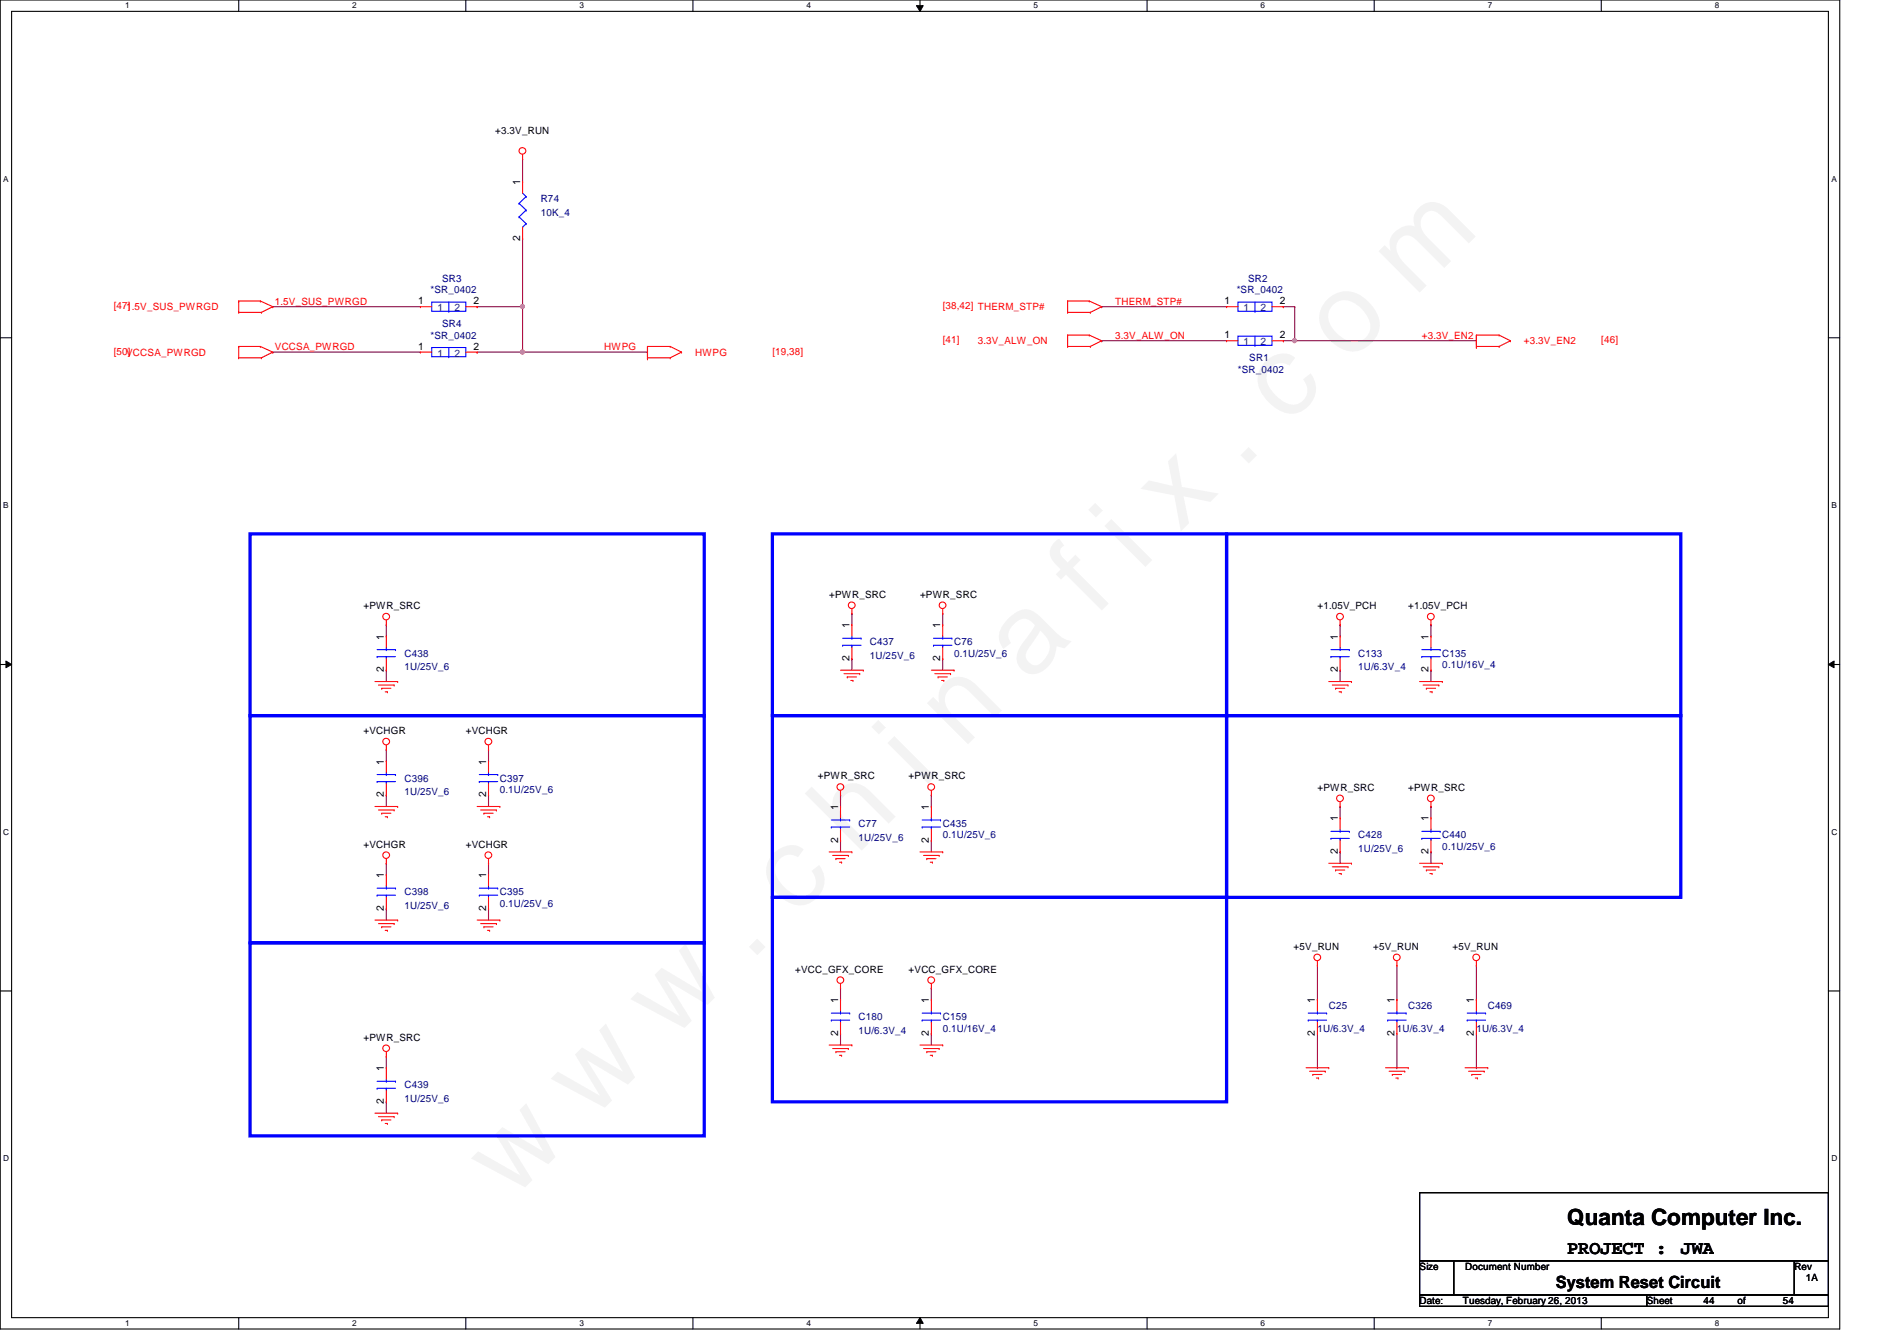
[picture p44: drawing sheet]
<svg xmlns="http://www.w3.org/2000/svg" width="297mm" height="210mm" viewBox="0 0 297 210" stroke-linecap="round" stroke-linejoin="round" font-family="sans-serif">
<defs><g id="words">
<text font-size="17.6" fill="#f0f" x="80.1" y="188" transform="rotate(-45 80.1 188)">w w w . c h i n a f i x . c o m</text>
<text font-size="3.5" x="245.4" y="191.7">Quanta Computer Inc.</text>
<g font-size="3">
<text x="245.4" y="196.3">PROJECT :</text>
<text x="263.2" y="196.3">JWA</text>
</g>
<text font-size="2.6" x="243.6" y="201.5">System Reset Circuit</text>
<g font-size="1.6">
<text x="77.6" y="21">+3.3V_RUN</text>
<text x="81.4" y="29" transform="rotate(-90 81.4 29)">1</text>
<text x="81.4" y="37.7" transform="rotate(-90 81.4 37.7)">2</text>
<text x="65.5" y="47.6">1</text>
<text x="74.2" y="47.6">2</text>
<text x="191.7" y="47.6">1</text>
<text x="200.4" y="47.6">2</text>
<text x="191.7" y="53">1</text>
<text x="200.4" y="53">2</text>
<text x="65.5" y="54.7">1</text>
<text x="74.2" y="54.7">2</text>
<text x="56.9" y="95.3">+PWR_SRC</text>
<text x="129.8" y="93.6">+PWR_SRC</text>
<text x="144.1" y="93.6">+PWR_SRC</text>
<text x="206.3" y="95.3">+1.05V_PCH</text>
<text x="220.5" y="95.3">+1.05V_PCH</text>
<text x="60.1" y="100.1" transform="rotate(-90 60.1 100.1)">1</text>
<text x="133" y="98.3" transform="rotate(-90 133 98.3)">1</text>
<text x="147.2" y="98.3" transform="rotate(-90 147.2 98.3)">1</text>
<text x="209.5" y="100.1" transform="rotate(-90 209.5 100.1)">1</text>
<text x="223.7" y="100.1" transform="rotate(-90 223.7 100.1)">1</text>
<text x="60.1" y="105.2" transform="rotate(-90 60.1 105.2)">2</text>
<text x="133" y="103.5" transform="rotate(-90 133 103.5)">2</text>
<text x="147.2" y="103.5" transform="rotate(-90 147.2 103.5)">2</text>
<text x="209.5" y="105.2" transform="rotate(-90 209.5 105.2)">2</text>
<text x="223.7" y="105.2" transform="rotate(-90 223.7 105.2)">2</text>
<text x="56.9" y="114.9">+VCHGR</text>
<text x="60.1" y="119.7" transform="rotate(-90 60.1 119.7)">1</text>
<text x="72.9" y="114.9">+VCHGR</text>
<text x="76.1" y="119.7" transform="rotate(-90 76.1 119.7)">1</text>
<text x="60.1" y="124.8" transform="rotate(-90 60.1 124.8)">2</text>
<text x="76.1" y="124.8" transform="rotate(-90 76.1 124.8)">2</text>
<text x="128.1" y="122">+PWR_SRC</text>
<text x="142.3" y="122">+PWR_SRC</text>
<text x="206.3" y="123.8">+PWR_SRC</text>
<text x="220.5" y="123.8">+PWR_SRC</text>
<text x="131.2" y="131.9" transform="rotate(-90 131.2 131.9)">2</text>
<text x="131.2" y="126.8" transform="rotate(-90 131.2 126.8)">1</text>
<text x="145.5" y="131.9" transform="rotate(-90 145.5 131.9)">2</text>
<text x="145.5" y="126.8" transform="rotate(-90 145.5 126.8)">1</text>
<text x="209.5" y="128.6" transform="rotate(-90 209.5 128.6)">1</text>
<text x="223.7" y="128.6" transform="rotate(-90 223.7 128.6)">1</text>
<text x="56.9" y="132.7">+VCHGR</text>
<text x="60.1" y="137.5" transform="rotate(-90 60.1 137.5)">1</text>
<text x="72.9" y="132.7">+VCHGR</text>
<text x="76.1" y="137.5" transform="rotate(-90 76.1 137.5)">1</text>
<text x="209.5" y="133.7" transform="rotate(-90 209.5 133.7)">2</text>
<text x="223.7" y="133.7" transform="rotate(-90 223.7 133.7)">2</text>
<text x="60.1" y="142.6" transform="rotate(-90 60.1 142.6)">2</text>
<text x="76.1" y="142.6" transform="rotate(-90 76.1 142.6)">2</text>
<text x="202.6" y="148.7">+5V_RUN</text>
<text x="215" y="148.7">+5V_RUN</text>
<text x="227.5" y="148.7">+5V_RUN</text>
<text x="124.5" y="152.2">+VCC_GFX_CORE</text>
<text x="142.3" y="152.2">+VCC_GFX_CORE</text>
<text x="131.2" y="157" transform="rotate(-90 131.2 157)">1</text>
<text x="145.5" y="157" transform="rotate(-90 145.5 157)">1</text>
<text x="205.9" y="157" transform="rotate(-90 205.9 157)">1</text>
<text x="218.4" y="157" transform="rotate(-90 218.4 157)">1</text>
<text x="230.8" y="157" transform="rotate(-90 230.8 157)">1</text>
<text x="56.9" y="162.9">+PWR_SRC</text>
<text x="60.1" y="167.7" transform="rotate(-90 60.1 167.7)">1</text>
<text x="131.2" y="162.1" transform="rotate(-90 131.2 162.1)">2</text>
<text x="145.5" y="162.1" transform="rotate(-90 145.5 162.1)">2</text>
<text x="205.9" y="162.1" transform="rotate(-90 205.9 162.1)">2</text>
<text x="218.4" y="162.1" transform="rotate(-90 218.4 162.1)">2</text>
<text x="230.8" y="162.1" transform="rotate(-90 230.8 162.1)">2</text>
<text x="60.1" y="172.8" transform="rotate(-90 60.1 172.8)">2</text>
<text x="222.3" y="198.8">Size</text>
<text x="229.4" y="198.8">Document Number</text>
<text x="281" y="198.8">Rev</text>
<text x="282.7" y="200.6">1A</text>
<text x="222.3" y="204.1">Date:</text>
<text x="229.1" y="204.1">Tuesday, February 26, 2013</text>
<text x="257.8" y="204.1">Sheet</text>
<text x="266.7" y="204.1">44</text>
<text x="272.1" y="204.1">of</text>
<text x="279.2" y="204.1">54</text>
</g>
<g font-size="1.6" fill="#000080">
<text x="84.7" y="31.7">R74</text>
<text x="84.7" y="33.8">10K_4</text>
<text x="67.4" y="45.9">*SR_0402</text>
<text x="69.2" y="44.1">SR3</text>
<text x="193.7" y="45.9">*SR_0402</text>
<text x="195.4" y="44.1">SR2</text>
<text x="67.4" y="53">*SR_0402</text>
<text x="69.2" y="51.2">SR4</text>
<text x="193.8" y="58.3">*SR_0402</text>
<text x="195.6" y="56.6">SR1</text>
<text x="136.2" y="101">C437</text>
<text x="149.4" y="101">C76</text>
<text x="63.3" y="102.8">C438</text>
<text x="63.3" y="104.9">1U/25V_6</text>
<text x="136.2" y="103.1">1U/25V_6</text>
<text x="149.4" y="102.8">0.1U/25V_6</text>
<text x="212.7" y="102.8">C133</text>
<text x="212.7" y="104.9">1U/6.3V_4</text>
<text x="225.8" y="102.8">C135</text>
<text x="225.8" y="104.6">0.1U/16V_4</text>
<text x="63.3" y="122.3">C396</text>
<text x="63.3" y="124.5">1U/25V_6</text>
<text x="78.3" y="122.3">C397</text>
<text x="78.3" y="124.1">0.1U/25V_6</text>
<text x="134.4" y="129.5">C77</text>
<text x="134.4" y="131.6">1U/25V_6</text>
<text x="147.6" y="129.5">C435</text>
<text x="147.6" y="131.2">0.1U/25V_6</text>
<text x="212.7" y="131.2">C428</text>
<text x="225.8" y="131.2">C440</text>
<text x="212.7" y="133.3">1U/25V_6</text>
<text x="225.8" y="133">0.1U/25V_6</text>
<text x="63.3" y="140.1">C398</text>
<text x="63.3" y="142.2">1U/25V_6</text>
<text x="78.3" y="140.1">C395</text>
<text x="78.3" y="141.9">0.1U/25V_6</text>
<text x="134.4" y="159.7">C180</text>
<text x="134.4" y="161.8">1U/6.3V_4</text>
<text x="147.6" y="159.7">C159</text>
<text x="147.6" y="161.5">0.1U/16V_4</text>
<text x="206.3" y="161.5">1U/6.3V_4</text>
<text x="208.1" y="157.9">C25</text>
<text x="218.7" y="161.5">1U/6.3V_4</text>
<text x="220.5" y="157.9">C326</text>
<text x="231.2" y="161.5">1U/6.3V_4</text>
<text x="233" y="157.9">C469</text>
<text x="63.3" y="170.3">C439</text>
<text x="63.3" y="172.5">1U/25V_6</text>
</g>
<g font-size="1.6" fill="#f00">
<text x="43" y="47.7">1.5V_SUS_PWRGD</text>
<text x="174.6" y="47.7">THERM_STP#</text>
<text x="17.8" y="48.4">[47]1.5V_SUS_PWRGD</text>
<text x="147.6" y="48.4">[38,42] THERM_STP#</text>
<text x="147.6" y="53.7">[41]</text>
<text x="153.1" y="53.9">3.3V_ALW_ON</text>
<text x="174.6" y="53">3.3V_ALW_ON</text>
<text x="222.6" y="53">+3.3V_EN2</text>
<text x="238.6" y="53.9">+3.3V_EN2</text>
<text x="250.7" y="53.7">[46]</text>
<text x="17.8" y="55.5">[50]VCCSA_PWRGD</text>
<text x="43" y="54.8">VCCSA_PWRGD</text>
<text x="94.6" y="54.8">HWPG</text>
<text x="108.8" y="55.7">HWPG</text>
<text x="120.9" y="55.5">[19,38]</text>
</g>
<g font-size="1.6" fill="#004080">
<text x="68.5" y="48.7">1</text>
<text x="71.2" y="48.7">2</text>
<text x="194.7" y="48.7">1</text>
<text x="197.4" y="48.7">2</text>
<text x="68.5" y="55.8">1</text>
<text x="71.2" y="55.8">2</text>
<text x="194.7" y="54.1">1</text>
<text x="197.4" y="54.1">2</text>
</g>
<g font-size="1.3">
<text x="19.6" y="1.3">1</text>
<text x="55.2" y="1.3">2</text>
<text x="90.7" y="1.3">3</text>
<text x="126.3" y="1.3">4</text>
<text x="161.8" y="1.3">5</text>
<text x="197.4" y="1.3">6</text>
<text x="233" y="1.3">7</text>
<text x="268.5" y="1.3">8</text>
<text x=".5" y="28.4">A</text>
<text x="286.8" y="28.4">A</text>
<text x=".5" y="79.5">B</text>
<text x="286.8" y="79.5">B</text>
<text x=".5" y="130.7">C</text>
<text x="286.8" y="130.7">C</text>
<text x=".5" y="181.8">D</text>
<text x="286.8" y="181.8">D</text>
<text x="19.6" y="207.6">1</text>
<text x="55.2" y="207.6">2</text>
<text x="90.7" y="207.6">3</text>
<text x="126.3" y="207.6">4</text>
<text x="161.8" y="207.6">5</text>
<text x="197.4" y="207.6">6</text>
<text x="233" y="207.6">7</text>
<text x="268.5" y="207.6">8</text>
</g>
</g></defs>
<path d="M0 0h288.1v208h-288.1zM1.8 1.8h284.5v204.4h-284.5z" fill="none" stroke="#000" stroke-width=".17"/>
<g fill="#fff">
<path d="M19.6 .2h.7v1.4h-.7z"/>
<path d="M19.6 206.4h.7v1.4h-.7z"/>
</g>
<path d="M37.4 0v1.8M37.4 206.2v1.8" fill="none" stroke="#000" stroke-width=".17"/>
<g fill="#fff">
<path d="M55.2 .2h.6v1.4h-.6z"/>
<path d="M55.2 206.4h.6v1.4h-.6z"/>
</g>
<path d="M72.9 0v1.8M72.9 206.2v1.8" fill="none" stroke="#000" stroke-width=".17"/>
<g fill="#fff">
<path d="M90.7 .2h.7v1.4h-.7z"/>
<path d="M90.7 206.4h.7v1.4h-.7z"/>
</g>
<path d="M108.5 0v1.8M108.5 206.2v1.8" fill="none" stroke="#000" stroke-width=".17"/>
<g fill="#fff">
<path d="M126.3 .2h.7v1.4h-.7z"/>
<path d="M126.3 206.4h.7v1.4h-.7z"/>
</g>
<path d="M144.1 0v1.8M144.1 206.2v1.8" fill="none" stroke="#000" stroke-width=".17"/>
<path d="M143.5 .9h1.1l-.5 .9zM144.1 206.2l.5 .9h-1.1z" fill="#000"/>
<path d="M143.5 .9h1.1l-.5 .9zM144.1 206.2l.5 .9h-1.1z" fill="none" stroke="#000" stroke-width=".16"/>
<g fill="#fff">
<path d="M161.8 .2h.7v1.4h-.7z"/>
<path d="M161.8 206.4h.7v1.4h-.7z"/>
</g>
<path d="M179.6 0v1.8M179.6 206.2v1.8" fill="none" stroke="#000" stroke-width=".17"/>
<g fill="#fff">
<path d="M197.4 .2h.7v1.4h-.7z"/>
<path d="M197.4 206.4h.7v1.4h-.7z"/>
</g>
<path d="M215.2 0v1.8M215.2 206.2v1.8" fill="none" stroke="#000" stroke-width=".17"/>
<g fill="#fff">
<path d="M233 .2h.6v1.4h-.6z"/>
<path d="M233 206.4h.6v1.4h-.6z"/>
</g>
<path d="M250.7 0v1.8M250.7 206.2v1.8" fill="none" stroke="#000" stroke-width=".17"/>
<g fill="#fff">
<path d="M268.5 .2h.7v1.4h-.7z"/>
<path d="M268.5 206.4h.7v1.4h-.7z"/>
<path d="M.5 27.3h.8v1.4h-.8z"/>
<path d="M286.8 27.3h.8v1.4h-.8z"/>
<path d="M.5 78.4h.8v1.4h-.8z"/>
<path d="M286.8 78.4h.8v1.4h-.8z"/>
</g>
<path d="M0 52.9h1.8M286.3 52.9h1.8" fill="none" stroke="#000" stroke-width=".17"/>
<g fill="#fff">
<path d="M.5 129.5h.9v1.4h-.9z"/>
<path d="M286.8 129.5h.9v1.4h-.9z"/>
</g>
<path d="M0 104h1.8M286.3 104h1.8" fill="none" stroke="#000" stroke-width=".17"/>
<path d="M.9 103.5l.9 .5-.9 .5zM286.3 104l.9-.5v1z" fill="#000"/>
<path d="M.9 103.5l.9 .5-.9 .5zM286.3 104l.9-.5v1z" fill="none" stroke="#000" stroke-width=".16"/>
<g fill="#fff">
<path d="M.5 180.6h.9v1.4h-.9z"/>
<path d="M286.8 180.6h.9v1.4h-.9z"/>
</g>
<path d="M0 155.1h1.8M286.3 155.1h1.8M222.3 186.7h64v10.7h-64zM222.3 197.4h5.3v5.3h-5.3zM227.6 197.4h53.4v5.3h-53.4zM281 197.4h5.3v5.3h-5.3zM222.3 202.7h35.5v1.8h-35.5zM257.8 202.7h28.5v1.8h-28.5z" fill="none" stroke="#000" stroke-width=".17"/>
<path d="M39.2 83.6h71.1v28.4h-71.1zM120.9 83.6h71.2v28.4h-71.2zM192.1 83.6h71.1v28.4h-71.1zM39.2 112h71.1v35.6h-71.1zM120.9 112h71.2v28.5h-71.2zM192.1 112h71.1v28.5h-71.1zM39.2 147.6h71.1v30.2h-71.1zM120.9 140.5h71.2v32h-71.2z" fill="none" stroke="#00f" stroke-width=".51"/>
<g fill="none" stroke="#800040" stroke-width=".17">
<path d="M42.7 55.1h.1M42.7 48h.1M42.7 55.1h23.1M42.7 48h23.1M202.7 53.3h28.5M60.5 97.8h.1M60.5 97.8v1.8M60.5 104.9h.1M60.5 117.3h.1M60.5 104.9v1.8M60.5 117.3v1.8M60.5 124.5h.1"/>
<path d="M60.5 135.1h.1M60.5 124.5v1.7M60.5 135.1v1.8M60.5 142.2h.1M60.5 142.2v1.8M60.5 172.5h.1M60.5 165.4h.1M60.5 165.4v1.7M60.5 172.5v1.7"/>
</g>
<g fill="none" stroke="#f00" stroke-width=".17">
<path d="M37.4 47.1h.1M37.4 48.9h.1M37.4 54.2h.1M37.4 56h.1M37.4 47.1h3.4M37.4 48.9h3.5M37.4 47.1v1.8M37.4 54.2v1.8M37.4 54.2h3.4M37.4 56h3.5M40.8 47.1h.1M40.8 54.2h.1"/>
<path d="M40.8 47.1l1.9 .9M40.8 54.2l1.9 .9M40.9 48.9h.1M40.9 56h.1M42.7 48h.1M42.7 55.1h.1M42.7 48l-1.8 .9M42.7 55.1l-1.8 .9M65.8 55.1h.1M65.8 48h.1M65.8 55.1h1.8M65.8 48h1.8"/>
<path d="M60.5 97.8h.1M60.5 99.6h.1M60.5 97.1v.7M60.5 99.6v1.7M58.7 106.7h3.6M59.3 107.2h2.4M59.8 107.7h.1M59.8 107.7h1.4M60.3 108.3h.4M60.5 117.3h.1M60.5 104.9h.1M60.5 119.1h.1"/>
<path d="M60.5 103.1v1.8M60.5 116.6v.7M60.5 119.1v1.8M60.7 108.3h.1M61.7 107.2h.1M62.3 106.7h.1M58.7 126.2h3.6M59.3 126.8h2.4M59.8 127.3h.1M59.8 127.3h1.4M60.3 127.8h.4M60.5 135.1h.1"/>
<path d="M60.5 124.5h.1M60.5 136.9h.1M60.5 122.7v1.8M60.5 134.4v.7M60.5 136.9v1.8M60.7 127.8h.1M61.7 126.8h.1M62.3 126.2h.1M58.7 144h3.6M59.3 144.6h2.4M59.8 145.1h.1M59.8 145.1h1.4"/>
<path d="M60.3 145.6h.4M60.5 142.2h.1M60.5 140.5v1.7M60.7 145.6h.1M61.7 144.6h.1M62.3 144h.1M58.7 174.2h3.6M59.3 174.8h2.4M59.8 175.3h.1M59.8 175.3h1.4M60.3 175.9h.4M60.5 165.4h.1"/>
<path d="M60.5 167.1h.1M60.5 172.5h.1M60.5 164.6v.8M60.5 167.1v1.8M60.5 170.7v1.8M60.7 175.9h.1M61.7 174.8h.1M62.3 174.2h.1"/>
<circle cx="81.8" cy="23.6" r=".52"/>
<circle cx="60.5" cy="96.5" r=".52"/>
<circle cx="60.5" cy="116.1" r=".52"/>
<circle cx="60.5" cy="133.9" r=".52"/>
<circle cx="60.5" cy="164.1" r=".52"/>
</g>
<g fill="none" stroke="#00f" stroke-width=".17">
<path d="M59.1 102.8h.1M59.1 102.8h2.8M59.1 101.7h2.8M60.5 101.7h.1M60.5 102.8h.1M60.5 101.3v.4M60.5 102.8v.3M61.9 101.7h.1M59.1 122.3h.1M59.1 122.3h2.8M59.1 121.2h2.8M59.1 139h2.8"/>
<path d="M60.5 121.2h.1M60.5 122.3h.1M60.5 139h.1M60.5 120.9v.3M60.5 122.3v.4M60.5 138.7v.3M61.9 121.2h.1M61.9 139h.1M59.1 140.1h.1M59.1 140.1h2.8M60.5 140.1h.1M60.5 140.1v.4"/>
<path d="M59.1 170.3h.1M59.1 170.3h2.8M59.1 169.2h2.8M60.5 169.2h.1M60.5 170.3h.1M60.5 168.9v.3M60.5 170.3v.4M61.9 169.2h.1"/>
</g>
<use href="#words"/>
</svg>
